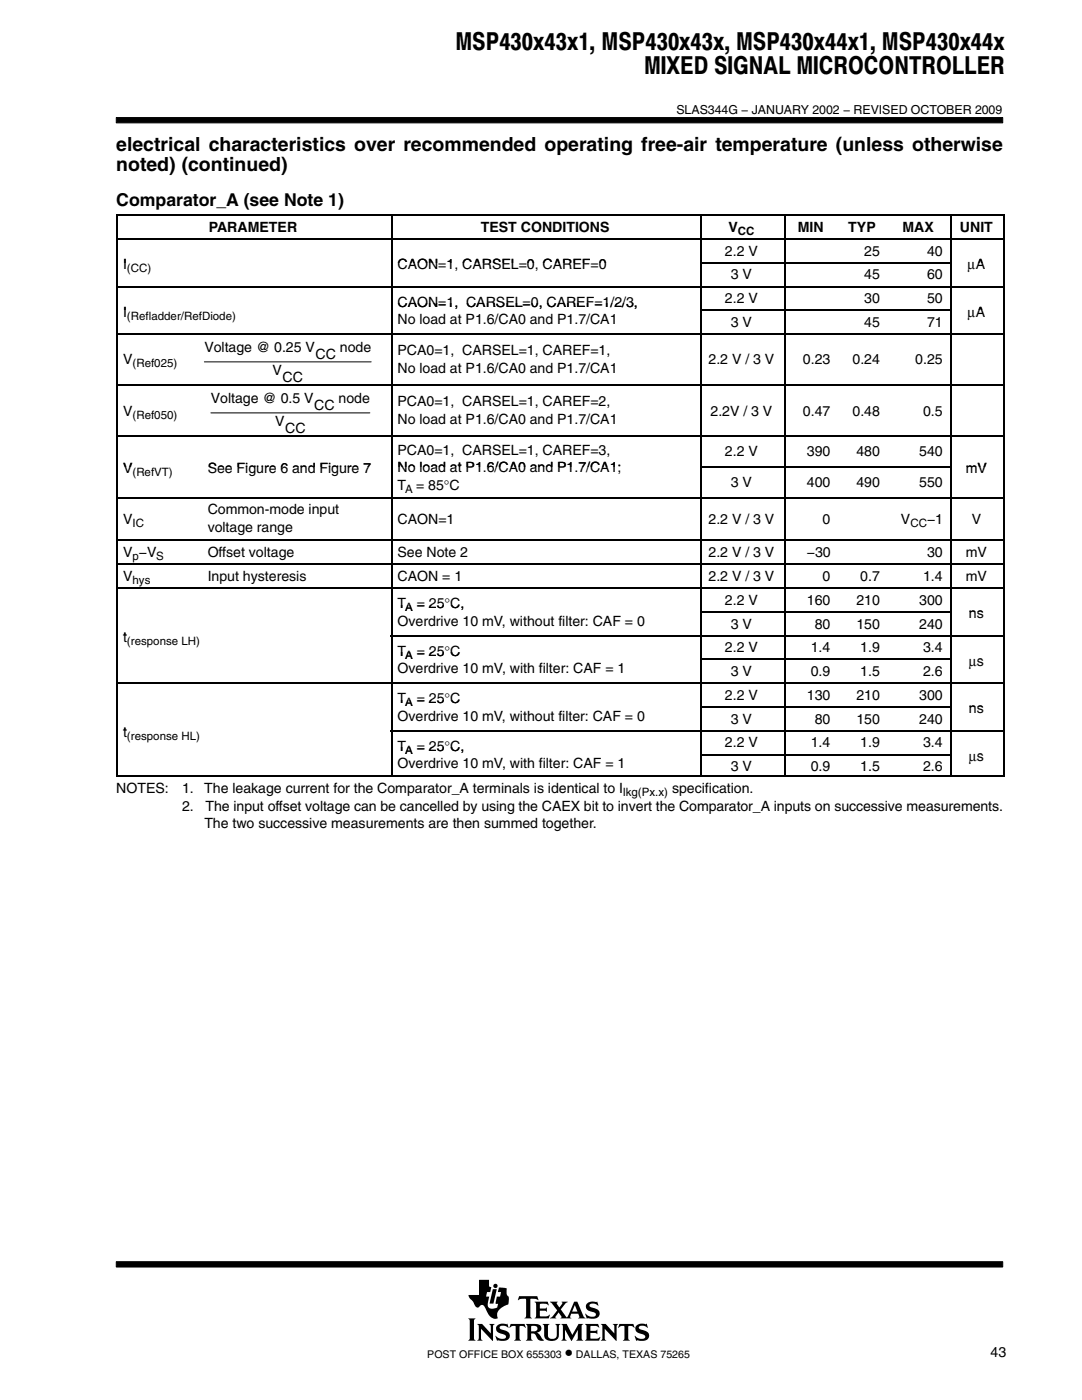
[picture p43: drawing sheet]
<svg xmlns="http://www.w3.org/2000/svg" width="216mm" height="279mm" viewBox="0 0 216 279" stroke-linecap="round" stroke-linejoin="round" font-family="sans-serif">
<defs><g id="words">
<g font-size="4.9">
<text x="90.9" y="9.9">MSP430x43x1, MSP430x43x, MSP430x44x1, MSP430x44x</text>
<text x="128.5" y="14.8">MIXED SIGNAL MICROCONTROLLER</text>
</g>
<g font-size="3.9">
<text x="23.2" y="30.2">electrical characteristics over recommended operating free-air temperature (unless otherwise</text>
<text x="23.2" y="34.1">noted) (continued)</text>
</g>
<g font-size="3.5">
<text x="23.2" y="41.2">Comparator_A (see Note 1)</text>
<text x="112.7" y="271">•</text>
</g>
<g font-size="2.8">
<text x="41.6" y="46.3">PARAMETER</text>
<text x="95.9" y="46.3">TEST CONDITIONS</text>
<text x="145.3" y="46.3">V</text>
<text x="159.2" y="46.3">MIN</text>
<text x="169.3" y="46.3">TYP</text>
<text x="180.1" y="46.3">MAX</text>
<text x="191.5" y="46.3">UNIT</text>
<text x="24.6" y="53.7">I</text>
<text x="79.3" y="53.7">CAON 1 CARSEL 0 CAREF 0</text>
<text x="79.3" y="53.7">CAON=1, CARSEL=0, CAREF=0</text>
<text x="144.7" y="51">2.2 V</text>
<text x="172.4" y="51">25</text>
<text x="185" y="51">40</text>
<text x="193.1" y="53.7">µA</text>
<text x="194.7" y="53.7">A</text>
<text x="145.8" y="55.8">3 V</text>
<text x="172.4" y="55.8">45</text>
<text x="185" y="55.8">60</text>
<text x="24.6" y="63.2">I</text>
<text x="79.3" y="61.2">CAON=1, CARSEL=0, CAREF=1/2/3,</text>
<text x="79.3" y="64.7">No load at P1.6/CA0 and P1.7/CA1</text>
<text x="144.7" y="60.5">2.2 V</text>
<text x="145.8" y="65.3">3 V</text>
<text x="172.4" y="60.5">30</text>
<text x="172.4" y="65.3">45</text>
<text x="185" y="60.5">50</text>
<text x="185" y="65.3">71</text>
<text x="193.1" y="63.2">µA</text>
<text x="194.7" y="63.2">A</text>
<text x="40.8" y="70.2">Voltage @ 0.25 V</text>
<text x="63" y="71.6">CC</text>
<text x="67.8" y="70.2">node</text>
<text x="79.3" y="70.9">PCA0=1, CARSEL=1, CAREF=1,</text>
<text x="24.6" y="72.7">V</text>
<text x="54.4" y="74.8">V</text>
<text x="56.4" y="76.3">CC</text>
<text x="79.3" y="74.4">No load at P1.6/CA0 and P1.7/CA1</text>
<text x="141.4" y="72.7">2.2 V / 3 V</text>
<text x="160.2" y="72.7">0.23</text>
<text x="170.1" y="72.7">0.24</text>
<text x="182.6" y="72.7">0.25</text>
<text x="24.6" y="82.9">V</text>
<text x="42.1" y="80.4">Voltage @ 0.5 V</text>
<text x="62.7" y="81.8">CC</text>
<text x="67.6" y="80.4">node</text>
<text x="79.3" y="81.1">PCA0=1, CARSEL=1, CAREF=2,</text>
<text x="141.8" y="82.9">2.2V / 3 V</text>
<text x="160.2" y="82.9">0.47</text>
<text x="170.1" y="82.9">0.48</text>
<text x="184.2" y="82.9">0.5</text>
<text x="54.9" y="85">V</text>
<text x="56.9" y="86.4">CC</text>
<text x="79.3" y="84.6">No load at P1.6/CA0 and P1.7/CA1</text>
<text x="24.6" y="94.5">V</text>
<text x="41.4" y="94.5">See Figure 6 and Figure 7</text>
<text x="79.3" y="94.3">No load at P1.6/CA0 and P1.7/CA1;</text>
<text x="79.3" y="90.7">PCA0=1, CARSEL=1, CAREF=3,</text>
<text x="79.3" y="94.3">No load at P1 6/CA0 and P1 7/CA1;</text>
<text x="144.7" y="91.1">2.2 V</text>
<text x="161" y="91.1">390</text>
<text x="170.9" y="91.1">480</text>
<text x="183.4" y="91.1">540</text>
<text x="192.7" y="94.5">mV</text>
<text x="79.3" y="97.8">T</text>
<text x="83" y="97.8">= 85°C</text>
<text x="145.8" y="97.2">3 V</text>
<text x="161" y="97.2">400</text>
<text x="170.9" y="97.2">490</text>
<text x="183.4" y="97.2">550</text>
<text x="24.6" y="104.5">V</text>
<text x="41.4" y="102.7">Common-mode input</text>
<text x="41.4" y="106.2">voltage range</text>
<text x="79.3" y="104.5">CAON=1</text>
<text x="141.4" y="104.5">2.2 V / 3 V</text>
<text x="164.1" y="104.5">0</text>
<text x="179.8" y="104.5">V</text>
<text x="185" y="104.5">−1</text>
<text x="193.9" y="104.5">V</text>
<text x="24.6" y="111.2">V −V</text>
<text x="41.4" y="111.2">Offset voltage</text>
<text x="79.3" y="111.2">See Note 2</text>
<text x="141.4" y="111.2">2.2 V / 3 V</text>
<text x="161" y="111.2">−30</text>
<text x="185" y="111.2">30</text>
<text x="192.7" y="111.2">mV</text>
<text x="24.6" y="115.9">V</text>
<text x="41.4" y="115.9">Input hysteresis</text>
<text x="79.3" y="115.9">CAON = 1</text>
<text x="141.4" y="115.9">2.2 V / 3 V</text>
<text x="164.1" y="115.9">0</text>
<text x="171.7" y="115.9">0.7</text>
<text x="184.2" y="115.9">1.4</text>
<text x="192.7" y="115.9">mV</text>
<text x="79.3" y="121.4">T</text>
<text x="79.3" y="124.9">Overdrive 10 mV, without filter: CAF = 0</text>
<text x="83.2" y="121.4">= 25°C,</text>
<text x="83.2" y="121.4">= 25 C,</text>
<text x="144.7" y="120.7">2.2 V</text>
<text x="145.8" y="125.4">3 V</text>
<text x="161" y="120.7">160</text>
<text x="162.6" y="125.4">80</text>
<text x="170.9" y="120.7">210</text>
<text x="170.9" y="125.4">150</text>
<text x="183.4" y="120.7">300</text>
<text x="183.4" y="125.4">240</text>
<text x="193.3" y="123.4">ns</text>
<text x="24.6" y="128.1">t</text>
<text x="79.3" y="130.8">T</text>
<text x="83.2" y="130.8">= 25°C</text>
<text x="83.2" y="130.8">= 25 C</text>
<text x="144.7" y="130.2">2.2 V</text>
<text x="161.8" y="130.2">1.4</text>
<text x="171.7" y="130.2">1.9</text>
<text x="184.2" y="130.2">3.4</text>
<text x="79.3" y="134.4">Overdrive 10 mV, with filter: CAF = 1</text>
<text x="145.8" y="134.9">3 V</text>
<text x="161.8" y="134.9">0.9</text>
<text x="171.7" y="134.9">1.5</text>
<text x="184.2" y="134.9">2.6</text>
<text x="193.3" y="132.9">µs</text>
<text x="194.9" y="132.9">s</text>
<text x="79.3" y="140.3">T</text>
<text x="79.3" y="143.9">Overdrive 10 mV, without filter: CAF = 0</text>
<text x="83.2" y="140.3">= 25°C</text>
<text x="83.2" y="140.3">= 25 C</text>
<text x="144.7" y="139.7">2.2 V</text>
<text x="161" y="139.7">130</text>
<text x="170.9" y="139.7">210</text>
<text x="183.4" y="139.7">300</text>
<text x="193.3" y="142.4">ns</text>
<text x="24.6" y="147.1">t</text>
<text x="79.3" y="149.8">T</text>
<text x="83.2" y="149.8">= 25°C,</text>
<text x="83.2" y="149.8">= 25 C,</text>
<text x="144.7" y="149.2">2.2 V</text>
<text x="145.8" y="144.4">3 V</text>
<text x="161.8" y="149.2">1.4</text>
<text x="162.6" y="144.4">80</text>
<text x="170.9" y="144.4">150</text>
<text x="171.7" y="149.2">1.9</text>
<text x="183.4" y="144.4">240</text>
<text x="184.2" y="149.2">3.4</text>
<text x="79.3" y="153.3">Overdrive 10 mV, with filter: CAF = 1</text>
<text x="145.8" y="153.9">3 V</text>
<text x="161.8" y="153.9">0.9</text>
<text x="171.7" y="153.9">1.5</text>
<text x="184.2" y="153.9">2.6</text>
<text x="193.3" y="151.9">µs</text>
<text x="194.9" y="151.9">s</text>
<text x="23.2" y="158.3">NOTES:</text>
<text x="36.3" y="158.3">1.</text>
<text x="36.3" y="161.8">2.</text>
<text x="40.8" y="158.3">The leakage current for the Comparator_A terminals is identical to I</text>
<text x="41" y="161.8">The input offset voltage can be cancelled by using the CAEX bit to invert the Comparator_A inputs on successive measurements.</text>
<text x="134.1" y="158.3">specification.</text>
<text x="40.8" y="165.3">The two successive measurements are then summed together.</text>
<text x="197.6" y="270.8">43</text>
</g>
<text font-size="2.5" x="135" y="22.7">SLAS344G − JANUARY 2002 − REVISED OCTOBER 2009</text>
<g font-size="2.3">
<text x="147.2" y="46.9">CC</text>
<text x="25.3" y="54.3">(CC)</text>
<text x="25.3" y="63.8">(Refladder/RefDiode)</text>
<text x="26.4" y="73.3">(Ref025)</text>
<text x="26.4" y="83.5">(Ref050)</text>
<text x="26.4" y="95.1">(RefVT)</text>
<text x="80.9" y="98.4">A</text>
<text x="26.4" y="105.1">IC</text>
<text x="181.7" y="105.1">CC</text>
<text x="26.4" y="111.8">p</text>
<text x="31.2" y="111.8">S</text>
<text x="26.4" y="116.5">hys</text>
<text x="80.9" y="122">A</text>
<text x="25.3" y="128.7">(response LH)</text>
<text x="80.9" y="131.4">A</text>
<text x="80.9" y="140.9">A</text>
<text x="25.3" y="147.7">(response HL)</text>
<text x="80.9" y="150.4">A</text>
<text x="124.3" y="158.9">lkg(Px.x)</text>
</g>
<g font-size="2.1">
<text x="85.3" y="271">POST OFFICE BOX 655303</text>
<text x="114.9" y="271">DALLAS, TEXAS 75265</text>
</g>
</g></defs>
<g fill="#000" stroke="#000" stroke-width=".2">
<path d="M23.2 23.5h176.9v1h-176.9z" fill-rule="evenodd"/>
<path d="M23.2 251.8h176.9v1.1h-176.9z" fill-rule="evenodd"/>
</g>
<g fill="#000">
<path d="M98.3 257.3h.8l-.6 2.9h-.8z"/>
<path d="M93.4 263.1h1.5l-.3 .4v3.7l.3 .4h-1.5l.3-.4v-3.7z" fill-rule="evenodd"/>
<path d="M95.2 264.2h1l1.7 1.9v-1.5l-.3-.4h1.1l-.3 .4v3l-2.4-2.4v2l.3 .4h-1.1l.3-.6v-2.3z" fill-rule="evenodd"/>
<path d="M95.6 255.4h2v1.3l.4 .2-.2 1h-.6l-.2 .9h.6l-.3 1.2 .1 .7a.9 .9 0 0 0 1.2 .4l.6-.1 .2-.8-.5-.1 .2-1.3h.7l.2-.9h-.7l.3-1 1.5 .2v1.1l.2 .4 .2 .2v.7a.81 .81 0 0 1-.6 1 2.73 2.73 0 0 0-1.7 1.7l.1 .9h-.1a1.81 1.81 0 0 1-2.1-1.5l-.3-.6a.7 .7 0 0 0-.6-.6 .7 .7 0 0 0-.7 .5 1.12 1.12 0 0 1-1.1-1l-.7-.8-.2-.7h2.1z" fill-rule="evenodd"/>
<path d="M99.2 264.6a1.71 1.71 0 0 1 1.7-.4l.2 .1 .1-.1 .3 .8-.6-.3-.8-.1a.41 .41 0 0 0-.4 .5 .41 .41 0 0 0 .5 .3 1.29 1.29 0 0 1 1.5 1.4 1.08 1.08 0 0 1-1.2 .8l-1.1-.1-.2 .1-.4-1 .8 .5 .5 .1 .6-.1 .3-.2a.72 .72 0 0 0-.9-.7 .99 .99 0 0 1-1-.5 .99 .99 0 0 1 .1-1.1z" fill-rule="evenodd"/>
<path d="M101.9 264.2h2.8l.2 .8-.7-.4h-.4l-.1 .2v2.4l.3 .4h-1.4l.3-.4v-2.4l-.1-.2h-.5l-.7 .4z" fill-rule="evenodd"/>
<path d="M103.6 258.7h3.6l.2 .8-.4-.3-1.2 .1v3.5l.3 .3h-1.4l.2-.2 .1-.3v-3.2l-.1-.2h-.8l-.7 .3z" fill-rule="evenodd"/>
<path d="M104.9 264.2h1.9a.9 .9 0 0 1 1 .4 .9 .9 0 0 1 0 1.1l-.7 .2 .5 .4 .9 1.2a1.2 1.2 0 0 1-1.6-1l-.3-.3-.6-.1v1l.3 .5h-1.4l.3-.6v-2.3z" fill-rule="evenodd"/>
<path d="M106.7 259.8h2.6l.1 .7-.5-.3-1.2 .1v.8h1.1l.3-.2v.9l-.4-.2h-1v1l.2 .1h1.2l.5-.3h.1l-.2 .7h-2.8l.3-.5v-2.3z" fill-rule="evenodd"/>
<path d="M108.3 264.2h1.3l-.3 .4v2a.65 .65 0 0 0 .7 .6h.6l.4-.4 .1-2.1-.3-.5h1l-.3 .4v1.8a1.54 1.54 0 0 1-2.4 1l-.5-.7v-2.1z" fill-rule="evenodd"/>
<path d="M112 264.2h1.1l1.1 2.2 1.2-2.2h1l-.3 .4v2.6l.3 .4h-1.4l.3-.4v-1.8l-1.3 2.2-1.3-2.2v1.7l.4 .5h-1.1l.3-.6v-2.3z" fill-rule="evenodd"/>
<path d="M109.7 259.8h1.6l-.2 .3 .5 .8 .6-.8-.1-.3h1.2l-.4 .3-1 1.2 1.2 1.6 1.5-3.1h.6l1.2 2.9 .4 .4-1.4-.1a.22 .22 0 0 0 .2-.1 .22 .22 0 0 0 0-.3l-.2-.4h-1.4l-.2 .7 .2 .2h-2.2l.2-.3-.5-.9-.7 .9 .2 .3h-1.3l.6-.4 .9-1.2z" fill-rule="evenodd"/>
<path d="M117.1 260.2a2.08 2.08 0 0 1 1.9-.3l.2-.2 .1 .9a1.22 1.22 0 0 0-1.7-.1 .82 .82 0 0 0 .9 .6 1.06 1.06 0 0 1 1.2 1.1 1.06 1.06 0 0 1-1.2 1l-1.2-.1-.2 .1-.3-1 .8 .5 .8 .1a.46 .46 0 0 0 .5-.5 .46 .46 0 0 0-.5-.4l-.2-.1a1.11 1.11 0 0 1-1.2-1.5z" fill-rule="evenodd"/>
<path d="M116.7 264.2h2.6l.2 .8-.6-.4-1.1 .1v.9h1.1l.3-.2v.9l-.4-.3h-1v1.1l1.3 .1 .7-.4-.3 .8h-2.8l.3-.4v-2.6z" fill-rule="evenodd"/>
<path d="M119.9 264.2h1l1.7 1.9v-1.5l-.3-.4h1l-.3 .4v3l-2.3-2.4v2l.3 .4h-1.1l.3-.4v-2.6z" fill-rule="evenodd"/>
<path d="M123.6 264.2h2.8l.2 .8-.6-.4h-.5l-.1 .2v2.4l.3 .4h-1.4l.3-.4v-2.4l-.1-.2h-.5l-.7 .4z" fill-rule="evenodd"/>
<path d="M127 264.6a1.74 1.74 0 0 1 1.6-.4l.3 .1 .1-.1 .3 .8h-.1a1.2 1.2 0 0 0-1.7-.1 1.47 1.47 0 0 0 1.3 .7 1.03 1.03 0 0 1 .7 1.2 1.03 1.03 0 0 1-1.2 .8l-1.1-.1-.2 .1-.4-1 .9 .5 .9 .1a.45 .45 0 0 0 .4-.6 .45 .45 0 0 0-.6-.3l-.2-.1a1.11 1.11 0 0 1-1.2-1.4z" fill-rule="evenodd"/>
<circle cx="98.9" cy="256.6" r=".43"/>
</g>
<g fill="#fff">
<path d="M114.7 260.4l.5 1.4h-1z"/>
<path d="M106 264.7l.6-.1a.56 .56 0 0 1 .6 .5 .56 .56 0 0 1-.6 .6h-.6z" fill-rule="evenodd"/>
</g>
<g fill="none" stroke="#000" stroke-width=".32">
<path d="M23.2 42.9h177.3M23.2 47.7h177.3M23.2 57.2h177.3M23.4 42.8v112.3M78.1 42.8v112.3M139.6 52.5h50M139.8 42.8v112.3M156.7 42.8v112.3M189.7 42.8v112.3M200.3 42.8v112.3M23.2 66.7h177.3M23.2 76.9h177.3"/>
<path d="M139.6 61.9h50M23.2 87.1h177.3M23.2 99.3h177.3M139.6 93.2h50M23.2 107.8h177.3M23.2 112.6h177.3M23.2 117.4h177.3M23.2 136.3h177.3M78 126.9h122.5M139.6 122.1h50M139.6 131.6h50M23.2 155h177.3"/>
<path d="M78 145.8h122.5M139.6 141.1h50M139.6 150.6h50"/>
</g>
<path d="M40.8 72.2h33.3M42.1 82.4h31.7" fill="none" stroke="#000" stroke-width=".2"/>
<use href="#words"/>
</svg>
